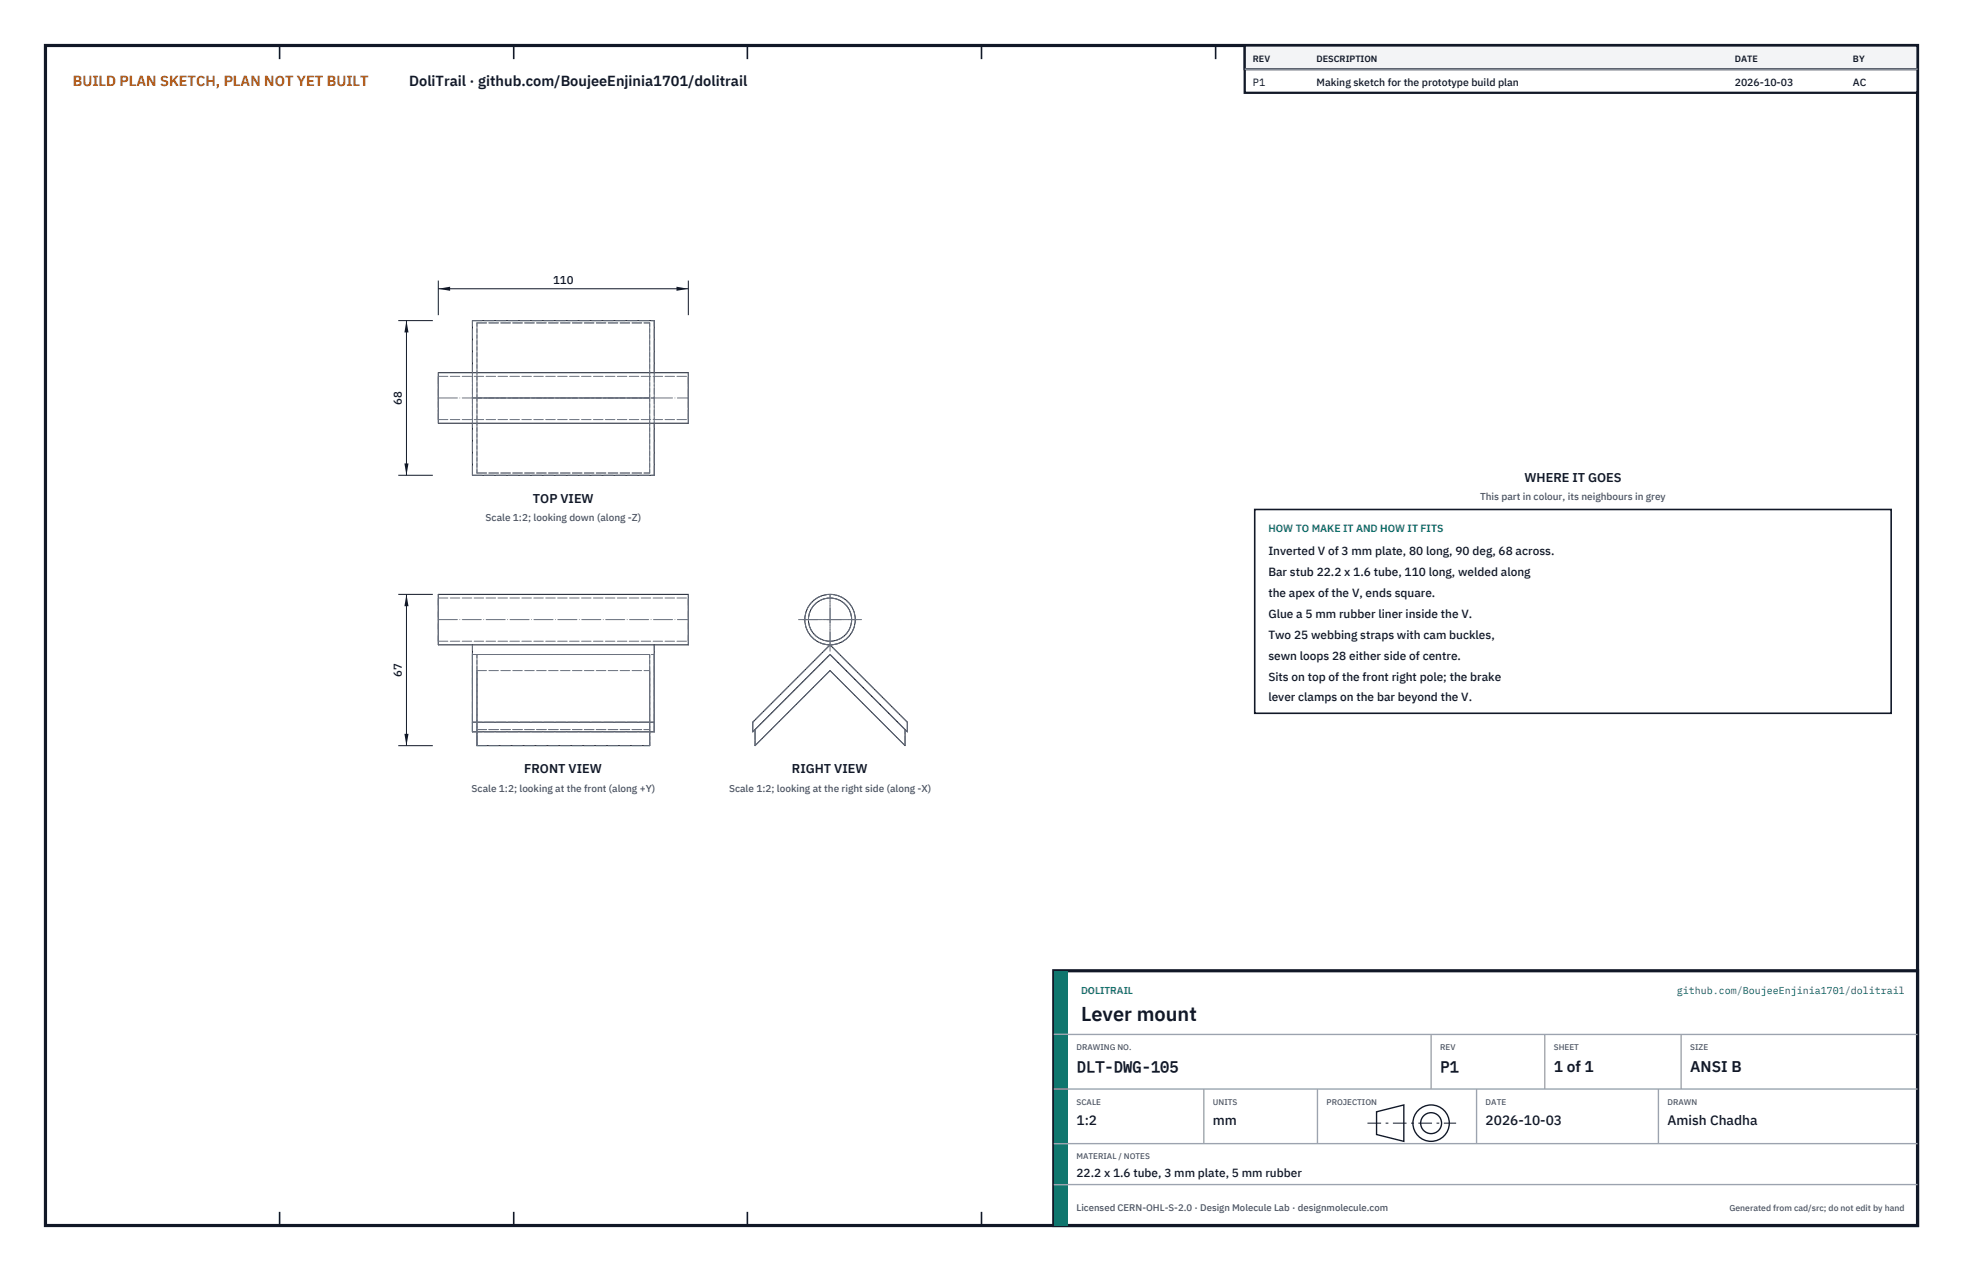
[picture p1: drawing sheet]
<svg xmlns="http://www.w3.org/2000/svg" width="432mm" height="279mm" viewBox="0 0 432 279" stroke-linecap="round" stroke-linejoin="round" font-family="sans-serif">
<defs><g id="words">
<text font-size="4.4" fill="#111827" x="237.8" y="224.4">Lever mount</text>
<g font-size="3.4" fill="#111827">
<text x="236.8" y="235.6">DLT-DWG-105</text>
<text x="316.8" y="235.6">P1</text>
<text x="341.8" y="235.6">1 of 1</text>
<text x="371.8" y="235.6">ANSI B</text>
</g>
<text font-size="3.2" fill="#b45309" x="16" y="19">BUILD PLAN SKETCH, PLAN NOT YET BUILT</text>
<text font-size="3.2" fill="#111827" x="90" y="19">DoliTrail · github.com/BoujeeEnjinia1701/dolitrail</text>
<g font-size="3" fill="#111827">
<text x="236.8" y="247.2">1:2</text>
<text x="266.8" y="247.2">mm</text>
<text x="326.8" y="247.2">2026-10-03</text>
<text x="366.8" y="247.2">Amish Chadha</text>
</g>
<g font-size="2.8" fill="#111827">
<text x="335.3" y="106">WHERE IT GOES</text>
<text x="117.2" y="110.6">TOP VIEW</text>
<text x="115.3" y="170">FRONT VIEW</text>
<text x="174.2" y="170">RIGHT VIEW</text>
</g>
<g font-size="2.6" fill="#111827">
<text x="279" y="122">Inverted V of 3 mm plate, 80 long, 90 deg, 68 across.</text>
<text x="279" y="126.6">Bar stub 22.2 x 1.6 tube, 110 long, welded along</text>
<text x="279" y="131.2">the apex of the V, ends square.</text>
<text x="279" y="135.8">Glue a 5 mm rubber liner inside the V.</text>
<text x="279" y="140.4">Two 25 webbing straps with cam buckles,</text>
<text x="279" y="145">sewn loops 28 either side of centre.</text>
<text x="279" y="149.6">Sits on top of the front right pole; the brake</text>
<text x="279" y="154.2">lever clamps on the bar beyond the V.</text>
<text x="236.8" y="258.8">22.2 x 1.6 tube, 3 mm plate, 5 mm rubber</text>
</g>
<g font-size="2.5" fill="#111827">
<text x="121.7" y="62.5">110</text>
<text x="88.4" y="89" transform="rotate(-90 88.4 89)">68</text>
<text x="88.4" y="148.8" transform="rotate(-90 88.4 148.8)">67</text>
</g>
<g font-size="2.3" fill="#111827">
<text x="275.6" y="18.8">P1</text>
<text x="289.6" y="18.8">Making sketch for the prototype build plan</text>
<text x="381.6" y="18.8">2026-10-03</text>
<text x="407.6" y="18.8">AC</text>
</g>
<text font-size="2.3" fill="#0f766e" x="279" y="117">HOW TO MAKE IT AND HOW IT FITS</text>
<g font-size="2.2" fill="#4b5563">
<text x="325.6" y="110">This part in colour, its neighbours in grey</text>
<text x="106.8" y="114.6">Scale 1:2; looking down (along -Z)</text>
<text x="103.7" y="174">Scale 1:2; looking at the front (along +Y)</text>
<text x="160.4" y="174">Scale 1:2; looking at the right side (along -X)</text>
</g>
<g font-size="2.2" fill="#0f766e">
<text x="237.8" y="218.4">DOLITRAIL</text>
<text x="368.8" y="218.4">github.com/BoujeeEnjinia1701/dolitrail</text>
</g>
<text font-size="2.1" fill="#4b5563" x="236.8" y="266.2">Licensed CERN-OHL-S-2.0 · Design Molecule Lab · designmolecule.com</text>
<g font-size="2" fill="#111827">
<text x="275.6" y="13.6">REV</text>
<text x="289.6" y="13.6">DESCRIPTION</text>
<text x="381.6" y="13.6">DATE</text>
<text x="407.6" y="13.6">BY</text>
</g>
<text font-size="1.9" fill="#4b5563" x="380.4" y="266.2">Generated from cad/src; do not edit by hand</text>
<g font-size="1.8" fill="#4b5563">
<text x="236.8" y="230.8">DRAWING NO.</text>
<text x="316.8" y="230.8">REV</text>
<text x="341.8" y="230.8">SHEET</text>
<text x="371.8" y="230.8">SIZE</text>
<text x="236.8" y="242.8">SCALE</text>
<text x="266.8" y="242.8">UNITS</text>
<text x="291.8" y="242.8">PROJECTION</text>
<text x="326.8" y="242.8">DATE</text>
<text x="366.8" y="242.8">DRAWN</text>
<text x="236.8" y="254.8">MATERIAL / NOTES</text>
</g>
</g></defs>
<path d="M10 10h411.8v259.4h-411.8z" fill="none" stroke="#111827" stroke-width=".7" stroke-linecap="butt"/>
<g fill="none" stroke="#111827" stroke-width=".35">
<path d="M61.5 10v3M113 10v3M164.4 10v3M215.9 10v3M267.4 10v3M318.9 10v3M370.3 10v3M61.5 266.4v3M113 266.4v3M164.4 266.4v3M215.9 266.4v3M267.4 266.4v3"/>
<path d="M318.9 266.4v3M370.3 266.4v3"/>
</g>
<g fill="none" stroke="#111727" stroke-width=".22">
<path d="M96.4 81.9h55v11.1h-55zM103.9 81.9v-11.4h40v11.4M103.9 93v11.5h40v-11.5M96.4 130.7h55v11.1h-55zM103.9 141.8v19.1h40v-19.1M103.9 158.8h40M165.6 158.8l17-17 17 17v2.1l-17-17-17 17zM104.9 160.9v3h38v-3M166.1 160.4v3.5l16.5-16.5 16.5 16.5v-3.5"/>
<circle cx="182.6" cy="136.2" r="4.7"/>
<circle cx="182.6" cy="136.2" r="5.5"/>
</g>
<g fill="none" stroke="#6a7180" stroke-width=".22" stroke-dasharray="2.1 .5">
<path d="M103.9 70.5h40M104.9 71h38M104.9 71v16.5M142.9 71v16.5M96.4 93v-11.1M96.4 87.5v4.7M96.4 92.2v-9.5M96.4 82.7v4.8M96.4 92.2h55M96.4 82.7h55M103.9 87.5h40M103.9 87.5v-17"/>
<path d="M103.9 81.9v5.6M103.9 87.5v5.5M104.9 87.5h38M104.9 87.5v-16.5M104.9 87.5v16.5M142.9 87.5v-16.5M142.9 87.5v16.5M143.9 87.5v-17M143.9 81.9v5.6M143.9 87.5v5.5M151.4 93v-11.1M151.4 87.5v4.7"/>
<path d="M151.4 92.2v-9.5M151.4 82.7v4.8M103.9 104.5h40M103.9 104.5v-17M104.9 104h38M104.9 104v-16.5M142.9 104v-16.5M143.9 104.5v-17M96.4 131.5v9.5M96.4 131.5h55M151.4 131.5v9.5M96.4 141.8v-11.1"/>
<path d="M96.4 141v-9.5M96.4 141h55M103.9 143.9h40M103.9 143.9v17M103.9 158.8h40M103.9 158.8v-17M104.9 147.4h38M104.9 147.4v16.5M104.9 143.9h38M104.9 143.9v16.5M142.9 147.4v16.5M142.9 143.9v16.5"/>
<path d="M143.9 143.9v17M143.9 158.8v-17M151.4 141.8v-11.1M151.4 141v-9.5M165.6 158.8v2.1M182.6 143.9l17 17M182.6 141.8l-17 17M182.6 147.4l16.5 16.5M182.6 143.9l-16.5 16.5M199.6 158.8l-17-17M103.9 160.9v-17M103.9 160.9h40"/>
<path d="M103.9 160.9v-2.1M104.9 163.9v-16.5M104.9 163.9h38M104.9 160.4h38M104.9 163.9v-3.5M104.9 160.4v-16.5M104.9 160.4v.5M142.9 163.9v-16.5M142.9 163.9v-3.5M142.9 160.4v-16.5M142.9 160.4v.5M143.9 160.9v-17"/>
<path d="M143.9 160.9v-2.1M165.6 160.9l17-17M166.1 163.9l16.5-16.5M166.1 160.4v3.5M199.1 163.9v-3.5M199.1 160.4l-16.5-16.5M199.6 160.9v-2.1"/>
<circle cx="182.6" cy="136.2" r="4.7"/>
<circle cx="182.6" cy="136.2" r="5.5"/>
</g>
<path d="M96.4 87.5h55M96.4 136.2h55M175.6 136.2h13.9M176.6 136.2h11.9M182.6 143.1v-12.4M182.6 142.1v-11.4" fill="none" stroke="#6a7180" stroke-width=".22" stroke-dasharray="4.2 .5 0 .5"/>
<path d="M96.4 61.7v7.6M96.4 63.5h55M151.4 61.7v7.6" fill="none" stroke="#111827" stroke-width=".22"/>
<path d="M96.4 63.5l2.6-.5v.9zM148.8 63v.9l2.6-.4z" fill="#111827"/>
<path d="M87.6 70.5h7.6M89.4 70.5v34M87.6 104.5h7.6" fill="none" stroke="#111827" stroke-width=".22"/>
<path d="M89.4 70.5l-.4 2.6h.9zM89 101.9h.9l-.5 2.6z" fill="#111827"/>
<path d="M87.6 130.7h7.6M89.4 130.7v33.2M87.6 163.9h7.6" fill="none" stroke="#111827" stroke-width=".22"/>
<path d="M89.4 130.7l-.4 2.6h.9zM89 161.3h.9l-.5 2.6z" fill="#111827"/>
<path d="M276 112h140v44.8h-140z" fill="#fff" stroke="#111827" stroke-width=".35"/>
<path d="M273.8 10h148v10.4h-148z" fill="#fff" stroke="#111827" stroke-width=".5"/>
<path d="M273.8 10h148v5.2h-148z" fill="#f3f4f6" stroke="#111827" stroke-width=".5"/>
<path d="M273.8 15.2h148" fill="none" stroke="#9ca3af" stroke-width=".3"/>
<path d="M231.8 213.4h190v56h-190z" fill="#fff" stroke="#111827" stroke-width=".7" stroke-linecap="butt"/>
<path d="M231.8 213.4h3v56h-3z" fill="#0f766e"/>
<path d="M231.8 227.4h190M231.8 239.4h190M264.8 239.4v12M289.8 239.4v12M314.8 227.4v12M324.8 239.4v12M339.8 227.4v12M364.8 239.4v12M369.8 227.4v12M231.8 251.4h190M231.8 260.4h190" fill="none" stroke="#9ca3af" stroke-width=".3"/>
<g fill="none" stroke="#111827" stroke-width=".3">
<path d="M302.8 244.4l6-1.5v8l-6-1.5z"/>
<circle cx="314.8" cy="246.9" r="4"/>
<circle cx="314.8" cy="246.9" r="2.3"/>
</g>
<path d="M300.8 246.9h19.5" fill="none" stroke="#111827" stroke-width=".22" stroke-dasharray="3 1 .6 1" stroke-linecap="butt"/>
<use href="#words"/>
</svg>
